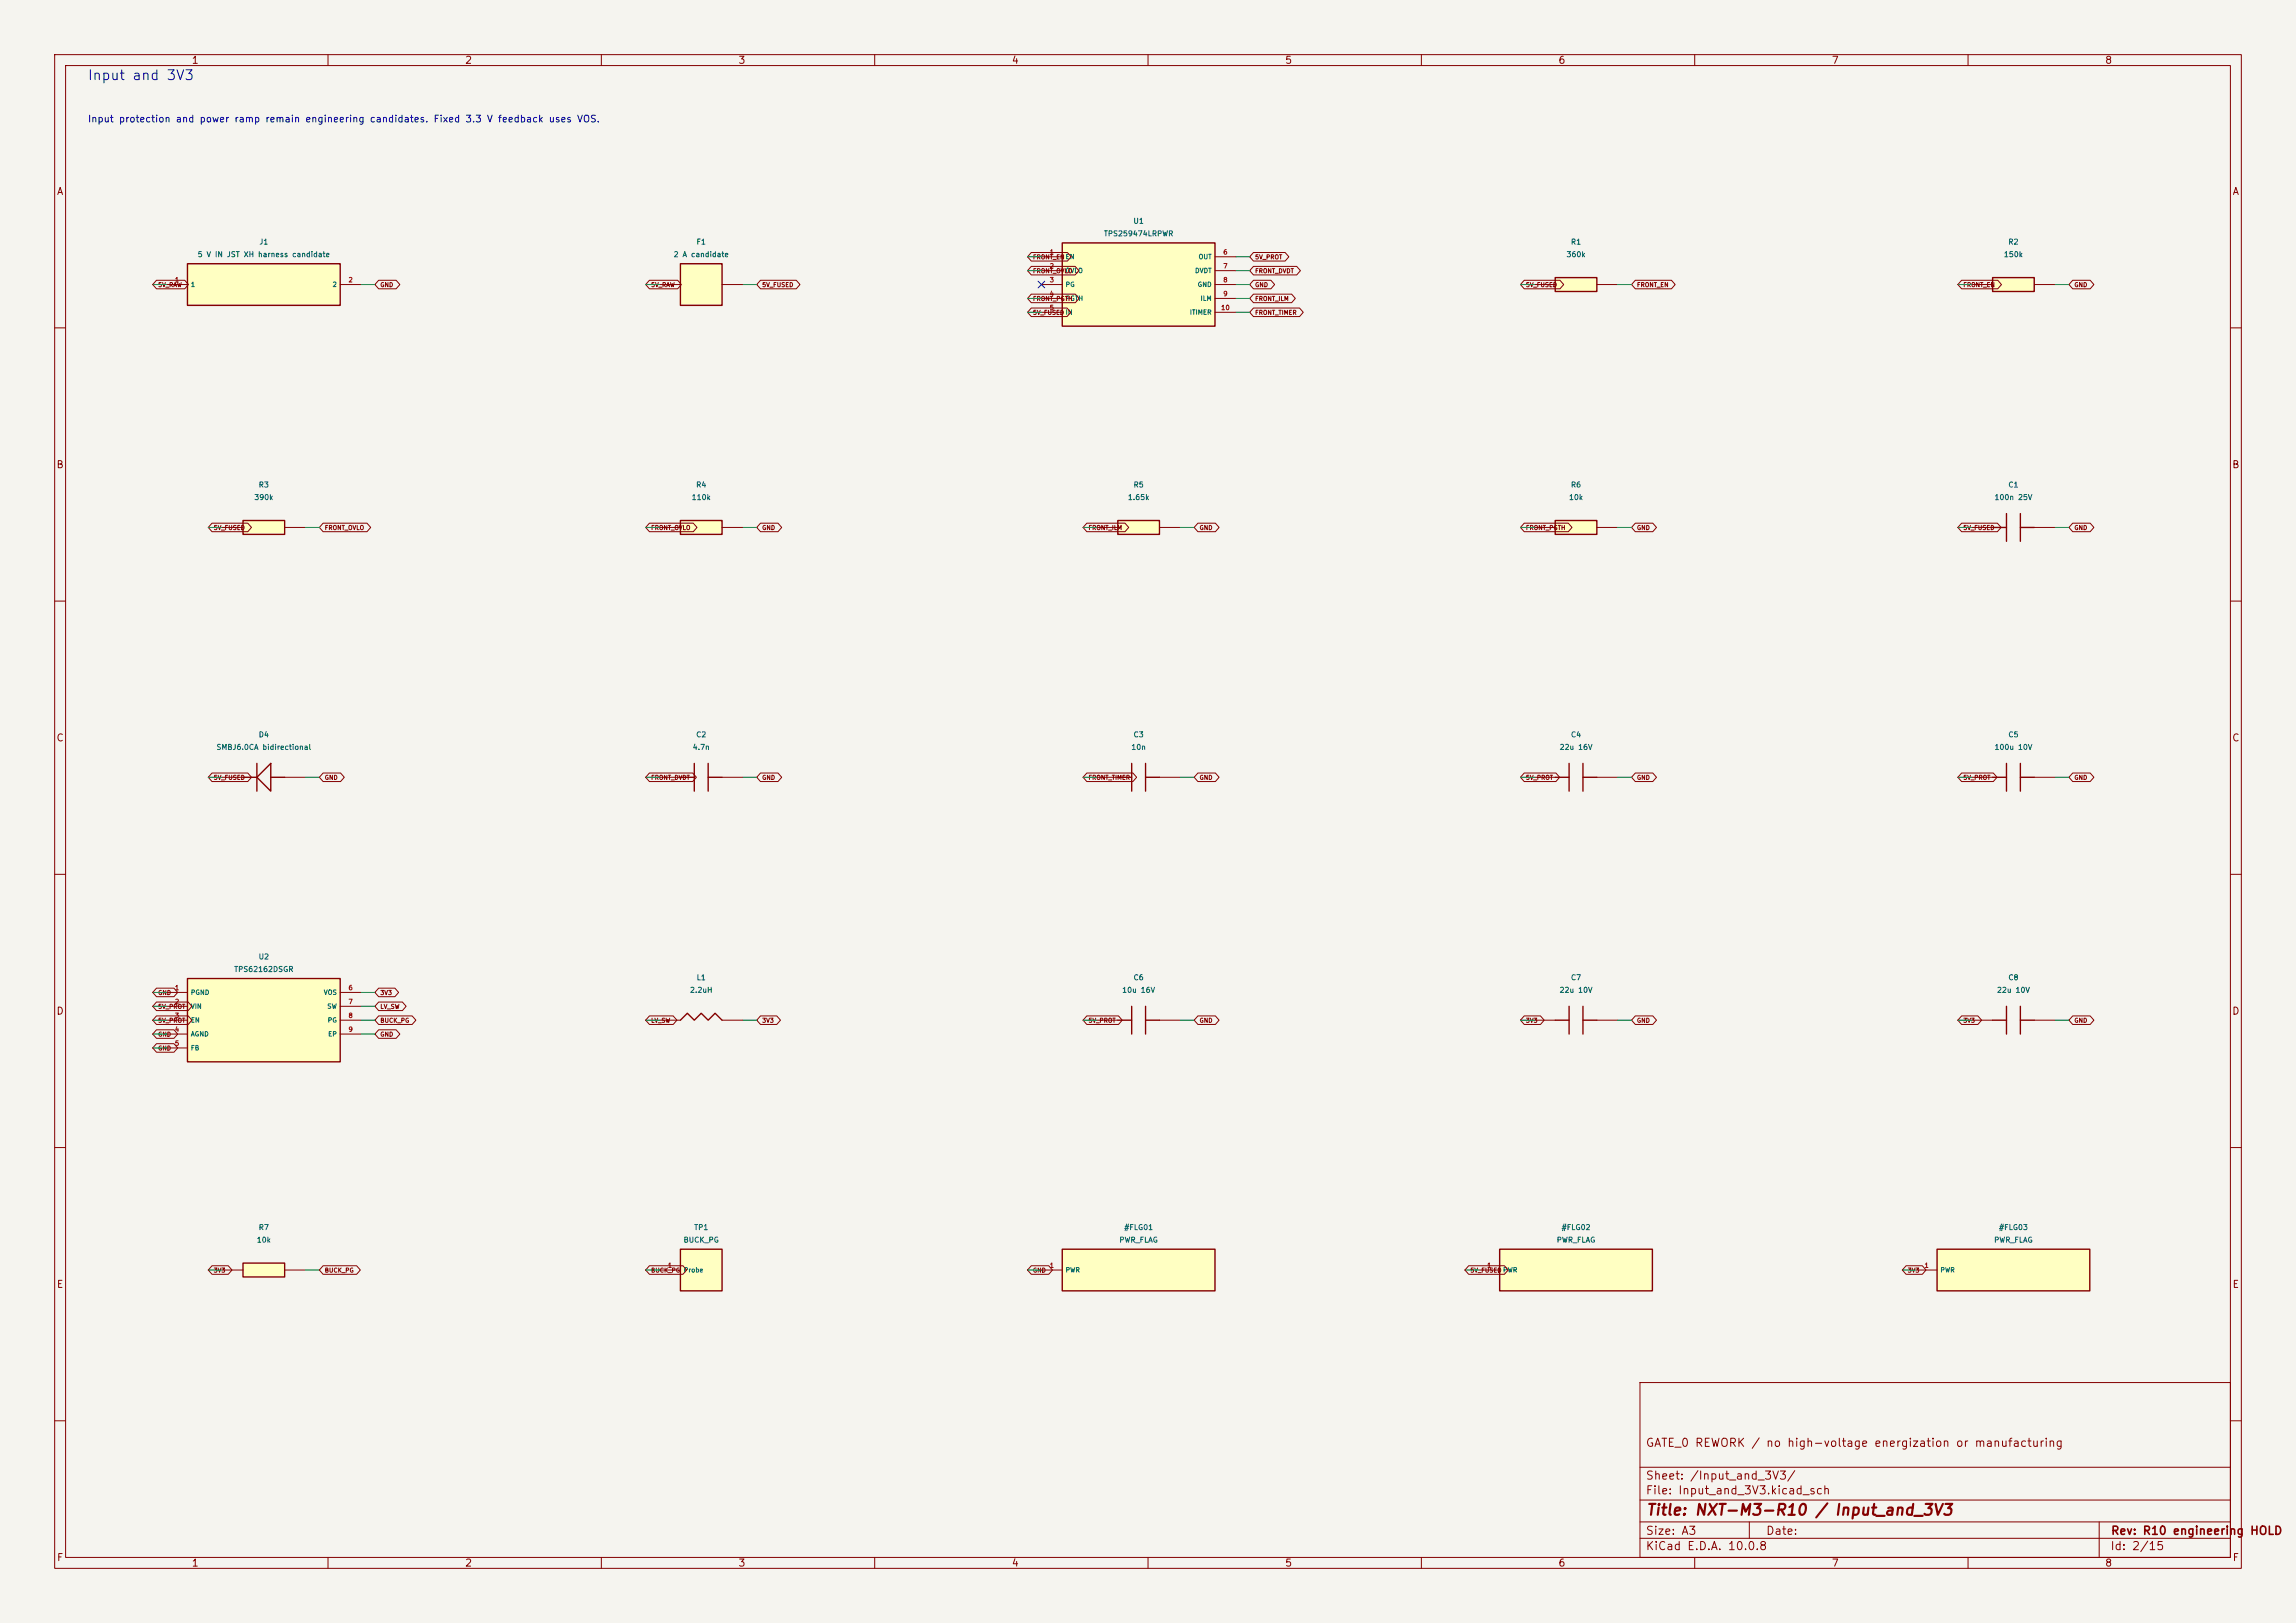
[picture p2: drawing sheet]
<svg xmlns="http://www.w3.org/2000/svg" width="420mm" height="297mm" viewBox="0 0 420 297" stroke-linecap="round" stroke-linejoin="round" font-family="sans-serif">
<defs><g id="words">
<text font-size="2" fill="#840000" x="301" y="277.8">Title: NXT-M3-R10 / Input_and_3V3</text>
<text font-size="1.8" fill="#0000c2" x="15.9" y="15.1">Input and 3V3</text>
<g font-size="1.5" fill="#840000">
<text x="300.9" y="265.1">GATE_0 REWORK / no high-voltage energization or manufacturing</text>
<text x="300.9" y="273.8">File: Input_and_3V3.kicad_sch</text>
<text x="300.9" y="271.1">Sheet: /Input_and_3V3/</text>
<text x="300.9" y="281.2">Size: A3</text>
<text x="322.9" y="281.2">Date:</text>
<text x="386" y="281.2">Rev: R10 engineering HOLD</text>
<text x="300.9" y="284">KiCad E.D.A. 10.0.8</text>
<text x="385.9" y="284">Id: 2/15</text>
</g>
<g font-size="1.3" fill="#840000">
<text x="35" y="12">1</text>
<text x="85" y="12">2</text>
<text x="135" y="12">3</text>
<text x="185" y="12">4</text>
<text x="235" y="12">5</text>
<text x="285" y="12">6</text>
<text x="335" y="12">7</text>
<text x="385" y="12">8</text>
<text x="10.3" y="36">A</text>
<text x="408.3" y="36">A</text>
<text x="10.2" y="86">B</text>
<text x="408.2" y="86">B</text>
<text x="10.2" y="136">C</text>
<text x="408.2" y="136">C</text>
<text x="10.2" y="186">D</text>
<text x="408.2" y="186">D</text>
<text x="10.3" y="236">E</text>
<text x="408.3" y="236">E</text>
<text x="10.3" y="286">F</text>
<text x="35" y="287">1</text>
<text x="85" y="287">2</text>
<text x="135" y="287">3</text>
<text x="185" y="287">4</text>
<text x="235" y="287">5</text>
<text x="285" y="287">6</text>
<text x="335" y="287">7</text>
<text x="385" y="287">8</text>
<text x="408.3" y="286">F</text>
</g>
<text font-size="1.3" fill="#0000c2" x="16" y="22.7">Input protection and power ramp remain engineering candidates. Fixed 3.3 V feedback uses VOS.</text>
<g font-size="1" fill="#006464">
<text x="207.2" y="41.2">U1</text>
<text x="36.1" y="47.3">5 V IN JST XH harness candidate</text>
<text x="47.4" y="45">J1</text>
<text x="123.1" y="47.3">2 A candidate</text>
<text x="127.3" y="45">F1</text>
<text x="201.8" y="43.5">TPS259474LRPWR</text>
<text x="286.5" y="47.3">360k</text>
<text x="287.3" y="45">R1</text>
<text x="366.5" y="47.3">150k</text>
<text x="367.3" y="45">R2</text>
<text x="47.2" y="89.4">R3</text>
<text x="127.2" y="89.4">R4</text>
<text x="207.3" y="89.4">R5</text>
<text x="287.3" y="89.4">R6</text>
<text x="367.3" y="89.4">C1</text>
<text x="46.4" y="91.7">390k</text>
<text x="126.4" y="91.7">110k</text>
<text x="206.2" y="91.7">1.65k</text>
<text x="286.9" y="91.7">10k</text>
<text x="364.7" y="91.7">100n 25V</text>
<text x="39.5" y="137.4">SMBJ6.0CA bidirectional</text>
<text x="47.2" y="135.1">D4</text>
<text x="126.6" y="137.4">4.7n</text>
<text x="127.2" y="135.1">C2</text>
<text x="206.9" y="137.4">10n</text>
<text x="207.3" y="135.1">C3</text>
<text x="285.2" y="137.4">22u 16V</text>
<text x="287.3" y="135.1">C4</text>
<text x="364.7" y="137.4">100u 10V</text>
<text x="367.3" y="135.1">C5</text>
<text x="42.7" y="178.1">TPS62162DSGR</text>
<text x="47.2" y="175.8">U2</text>
<text x="127.3" y="179.6">L1</text>
<text x="207.3" y="179.6">C6</text>
<text x="287.3" y="179.6">C7</text>
<text x="367.3" y="179.6">C8</text>
<text x="126.1" y="181.9">2.2uH</text>
<text x="205.2" y="181.9">10u 16V</text>
<text x="285.2" y="181.9">22u 10V</text>
<text x="365.2" y="181.9">22u 10V</text>
<text x="46.9" y="227.6">10k</text>
<text x="47.2" y="225.3">R7</text>
<text x="124.9" y="227.6">BUCK_PG</text>
<text x="126.9" y="225.3">TP1</text>
<text x="204.7" y="227.6">PWR_FLAG</text>
<text x="205.5" y="225.3">#FLG01</text>
<text x="284.7" y="227.6">PWR_FLAG</text>
<text x="285.5" y="225.3">#FLG02</text>
<text x="364.7" y="227.6">PWR_FLAG</text>
<text x="365.6" y="225.3">#FLG03</text>
</g>
<g font-size=".8" fill="#840000">
<text x="188.9" y="47.6">FRONT_ENEN</text>
<text x="229.5" y="47.6">5V_PROT</text>
<text x="28.8" y="52.7">5V_RAW</text>
<text x="69.5" y="52.7">GND</text>
<text x="119" y="52.7">5V_RAW</text>
<text x="139.3" y="52.7">5V_FUSED</text>
<text x="188.9" y="50.2">FRONT_OVLO</text>
<text x="229.5" y="52.7">GND</text>
<text x="229.5" y="50.2">FRONT_DVDT</text>
<text x="279" y="52.7">5V_FUSED</text>
<text x="299.3" y="52.7">FRONT_EN</text>
<text x="359" y="52.7">FRONT_EN</text>
<text x="379.4" y="52.7">GND</text>
<text x="188.9" y="55.3">FRONT_PGTH</text>
<text x="188.9" y="57.8">5V_FUSEDIN</text>
<text x="229.5" y="57.8">FRONT_TIMER</text>
<text x="229.5" y="55.3">FRONT_ILM</text>
<text x="39" y="97.2">5V_FUSED</text>
<text x="59.3" y="97.2">FRONT_OVLO</text>
<text x="119" y="97.2">FRONT_OVLO</text>
<text x="139.3" y="97.2">GND</text>
<text x="199" y="97.2">FRONT_ILM</text>
<text x="219.3" y="97.2">GND</text>
<text x="279" y="97.2">FRONT_PGTH</text>
<text x="299.3" y="97.2">GND</text>
<text x="359" y="97.2">5V_FUSED</text>
<text x="379.4" y="97.2">GND</text>
<text x="39" y="142.9">5V_FUSED</text>
<text x="59.3" y="142.9">GND</text>
<text x="119" y="142.9">FRONT_DVDT</text>
<text x="139.3" y="142.9">GND</text>
<text x="199" y="142.9">FRONT_TIMER</text>
<text x="219.3" y="142.9">GND</text>
<text x="279" y="142.9">5V_PROT</text>
<text x="299.3" y="142.9">GND</text>
<text x="359" y="142.9">5V_PROT</text>
<text x="379.4" y="142.9">GND</text>
<text x="28.8" y="182.3">GND</text>
<text x="28.8" y="184.8">5V_PROT</text>
<text x="69.5" y="182.3">3V3</text>
<text x="69.5" y="184.8">LV_SW</text>
<text x="28.8" y="189.9">GND</text>
<text x="28.8" y="187.3">5V_PROT</text>
<text x="69.5" y="187.3">BUCK_PG</text>
<text x="69.5" y="189.9">GND</text>
<text x="119" y="187.3">LV_SW</text>
<text x="139.3" y="187.3">3V3</text>
<text x="199" y="187.3">5V_PROT</text>
<text x="219.3" y="187.3">GND</text>
<text x="279" y="187.3">3V3</text>
<text x="299.3" y="187.3">GND</text>
<text x="359" y="187.3">3V3</text>
<text x="379.4" y="187.3">GND</text>
<text x="28.8" y="192.4">GND</text>
<text x="39" y="233.1">3V3</text>
<text x="59.3" y="233.1">BUCK_PG</text>
<text x="119" y="233.1">BUCK_PG</text>
<text x="188.9" y="233.1">GND</text>
<text x="268.9" y="233.1">5V_FUSEDPWR</text>
<text x="348.9" y="233.1">3V3</text>
</g>
<g font-size=".8" fill="#a90000">
<text x="191.9" y="46.8">1</text>
<text x="223.7" y="46.8">6</text>
<text x="31.9" y="51.9">1</text>
<text x="63.7" y="51.9">2</text>
<text x="191.9" y="49.3">2</text>
<text x="191.9" y="51.9">3</text>
<text x="223.7" y="49.3">7</text>
<text x="223.7" y="51.9">8</text>
<text x="191.9" y="54.4">4</text>
<text x="191.9" y="56.9">5</text>
<text x="223.3" y="56.9">10</text>
<text x="223.7" y="54.4">9</text>
<text x="31.9" y="181.4">1</text>
<text x="31.9" y="183.9">2</text>
<text x="63.7" y="181.4">6</text>
<text x="63.7" y="183.9">7</text>
<text x="31.9" y="186.5">3</text>
<text x="31.9" y="189">4</text>
<text x="31.9" y="191.6">5</text>
<text x="63.7" y="186.5">8</text>
<text x="63.7" y="189">9</text>
<text x="122.1" y="232.2">1</text>
<text x="191.9" y="232.2">1</text>
<text x="271.9" y="232.2">1</text>
<text x="351.9" y="232.2">1</text>
</g>
<g font-size=".8" fill="#006464">
<text x="219.2" y="47.6">OUT</text>
<text x="34.8" y="52.7">1</text>
<text x="60.7" y="52.7">2</text>
<text x="194.8" y="50.2">OVLO</text>
<text x="194.8" y="52.7">PG</text>
<text x="218.5" y="50.2">DVDT</text>
<text x="219" y="52.7">GND</text>
<text x="194.8" y="55.2">PGTH</text>
<text x="217.6" y="57.8">ITIMER</text>
<text x="219.5" y="55.2">ILM</text>
<text x="34.8" y="182.2">PGND</text>
<text x="34.8" y="184.8">VIN</text>
<text x="59.1" y="182.2">VOS</text>
<text x="59.8" y="184.8">SW</text>
<text x="34.8" y="187.3">EN</text>
<text x="34.8" y="189.9">AGND</text>
<text x="59.9" y="187.3">PG</text>
<text x="59.9" y="189.9">EP</text>
<text x="34.8" y="192.4">FB</text>
<text x="125" y="233">Probe</text>
<text x="194.8" y="233">PWR</text>
<text x="354.9" y="233">PWR</text>
</g>
</g></defs>
<path d="M0 0h420v297h-420z" fill="#f5f4ef" stroke="#f5f4ef" stroke-width=".18"/>
<g fill="none" stroke="#840000" stroke-width=".18">
<path d="M10 10h400v277h-400zM12 12h396v273h-396zM60 10v2M110 10v2M160 10v2M210 10v2M260 10v2M310 10v2M360 10v2M10 60h2M408 60h2M10 110h2"/>
<path d="M408 110h2M10 160h2M408 160h2M10 210h2M408 210h2M300 253h108v32h-108zM10 260h2M300 278.5h108M300 274.5h108M300 268.5h108M320 278.5v3M384 278.5v6.5"/>
<path d="M408 260h2M60 285v2M110 285v2M160 285v2M210 285v2M260 285v2M300 281.5h108M310 285v2M360 285v2"/>
</g>
<path d="M354.3 228.6h28v7.6h-28z" fill="#ffffc2"/>
<path d="M354.3 228.6h28v7.6h-28z" fill="none" stroke="#840000" stroke-width=".25"/>
<path d="M350.5 232.4h3.8" fill="none" stroke="#840000" stroke-width=".18"/>
<path d="M34.3 179.1h27.9v15.2h-27.9z" fill="#ffffc2"/>
<path d="M34.3 179.1h27.9v15.2h-27.9z" fill="none" stroke="#840000" stroke-width=".25"/>
<path d="M30.5 181.6h3.8M30.5 184.2h3.8M30.5 186.7h3.8M30.5 189.2h3.8M30.5 191.8h3.8M62.2 181.6h3.8M62.2 184.2h3.8M62.2 186.7h3.8M62.2 189.2h3.8" fill="none" stroke="#840000" stroke-width=".18"/>
<path d="M124.5 228.6h7.6v7.6h-7.6z" fill="#ffffc2"/>
<path d="M124.5 228.6h7.6v7.6h-7.6z" fill="none" stroke="#840000" stroke-width=".25"/>
<path d="M120.6 232.4h3.9" fill="none" stroke="#840000" stroke-width=".18"/>
<path d="M44.4 95.3h7.7v2.5h-7.7z" fill="#ffffc2"/>
<path d="M44.4 95.3h7.7v2.5h-7.7zM127 139.7v5.1M129.5 139.7v5.1M367 139.7v5.1M369.6 139.7v5.1M124.5 142.2h2.5M129.5 142.2h2.6M364.5 142.2h2.5M369.6 142.2h2.5" fill="none" stroke="#840000" stroke-width=".25"/>
<path d="M40.6 96.5h3.8M52.1 96.5h3.8M120.6 142.2h3.9M132.1 142.2h3.8M360.7 142.2h3.8M372.1 142.2h3.8" fill="none" stroke="#840000" stroke-width=".18"/>
<path d="M194.3 44.5h27.9v15.2h-27.9z" fill="#ffffc2"/>
<path d="M194.3 44.5h27.9v15.2h-27.9zM287 139.7v5.1M289.6 139.7v5.1M284.5 142.2h2.5M289.6 142.2h2.5" fill="none" stroke="#840000" stroke-width=".25"/>
<path d="M190.5 47h3.8M190.5 49.5h3.8M190.5 52.1h3.8M190.5 54.6h3.8M190.5 57.2h3.8M222.2 47h3.9M222.2 49.5h3.9M222.2 52.1h3.9M222.2 54.6h3.9M222.2 57.2h3.9M280.7 142.2h3.8M292.1 142.2h3.8" fill="none" stroke="#840000" stroke-width=".18"/>
<path d="M34.3 48.3h27.9v7.6h-27.9z" fill="#ffffc2"/>
<path d="M34.3 48.3h27.9v7.6h-27.9z" fill="none" stroke="#840000" stroke-width=".25"/>
<path d="M30.5 52.1h3.8M62.2 52.1h3.8" fill="none" stroke="#840000" stroke-width=".18"/>
<path d="M284.5 95.3h7.6v2.5h-7.6z" fill="#ffffc2"/>
<path d="M284.5 95.3h7.6v2.5h-7.6zM284.5 186.7h2.5M287 184.2v5M289.6 186.7h2.5M289.6 184.2v5" fill="none" stroke="#840000" stroke-width=".25"/>
<path d="M280.7 96.5h3.8M292.1 96.5h3.8M280.7 186.7h3.8M292.1 186.7h3.8" fill="none" stroke="#840000" stroke-width=".18"/>
<path d="M44.4 231.1h7.7v2.6h-7.7z" fill="#ffffc2"/>
<path d="M44.4 231.1h7.7v2.6h-7.7z" fill="none" stroke="#840000" stroke-width=".25"/>
<path d="M40.6 232.4h3.8M52.1 232.4h3.8" fill="none" stroke="#840000" stroke-width=".18"/>
<path d="M194.3 228.6h27.9v7.6h-27.9z" fill="#ffffc2"/>
<path d="M194.3 228.6h27.9v7.6h-27.9z" fill="none" stroke="#840000" stroke-width=".25"/>
<path d="M190.5 232.4h3.8" fill="none" stroke="#840000" stroke-width=".18"/>
<path d="M364.5 50.8h7.6v2.5h-7.6z" fill="#ffffc2"/>
<path d="M364.5 50.8h7.6v2.5h-7.6zM47 139.7v5.1M44.4 142.2h2.6M47 142.2l2.5-2.5v5.1zM49.5 142.2h2.6" fill="none" stroke="#840000" stroke-width=".25"/>
<path d="M360.7 52.1h3.8M372.1 52.1h3.8M40.6 142.2h3.8M52.1 142.2h3.8" fill="none" stroke="#840000" stroke-width=".18"/>
<path d="M204.5 95.3h7.6v2.5h-7.6z" fill="#ffffc2"/>
<path d="M204.5 95.3h7.6v2.5h-7.6zM364.5 96.5h2.5M367 94v5.1M369.6 94v5.1M369.6 96.5h2.5M364.5 186.7h2.5M367 184.2v5M369.6 186.7h2.5M369.6 184.2v5" fill="none" stroke="#840000" stroke-width=".25"/>
<path d="M200.7 96.5h3.8M212.1 96.5h3.8M360.7 96.5h3.8M372.1 96.5h3.8M360.7 186.7h3.8M372.1 186.7h3.8" fill="none" stroke="#840000" stroke-width=".18"/>
<path d="M124.5 48.3h7.6v7.6h-7.6z" fill="#ffffc2"/>
<path d="M124.5 48.3h7.6v7.6h-7.6z" fill="none" stroke="#840000" stroke-width=".25"/>
<path d="M120.6 52.1h3.9M132.1 52.1h3.8" fill="none" stroke="#840000" stroke-width=".18"/>
<path d="M284.5 50.8h7.6v2.5h-7.6z" fill="#ffffc2"/>
<path d="M284.5 50.8h7.6v2.5h-7.6zM204.5 186.7h2.5M207 184.2v5M209.5 186.7h2.6M209.5 184.2v5" fill="none" stroke="#840000" stroke-width=".25"/>
<path d="M280.7 52.1h3.8M292.1 52.1h3.8M200.7 186.7h3.8M212.1 186.7h3.8" fill="none" stroke="#840000" stroke-width=".18"/>
<path d="M124.5 95.3h7.6v2.5h-7.6z" fill="#ffffc2"/>
<path d="M124.5 95.3h7.6v2.5h-7.6zM207 139.7v5.1M209.5 139.7v5.1M204.5 142.2h2.5M209.5 142.2h2.6" fill="none" stroke="#840000" stroke-width=".25"/>
<path d="M120.6 96.5h3.9M132.1 96.5h3.8M200.7 142.2h3.8M212.1 142.2h3.8" fill="none" stroke="#840000" stroke-width=".18"/>
<path d="M274.3 228.6h28v7.6h-28z" fill="#ffffc2"/>
<path d="M124.5 186.7l1.2-1.3 1.3 1.3 1.3-1.3 1.2 1.3 1.3-1.3 1.3 1.3M274.3 228.6h28v7.6h-28z" fill="none" stroke="#840000" stroke-width=".25"/>
<g fill="none" stroke="#840000" stroke-width=".18">
<path d="M28.6 51.3h5.2l.7 .8-.7 .8h-5.2l-.7-.8zM69.3 51.3h3.2l.6 .8-.6 .8h-3.2l-.7-.8zM118.8 51.3h5.2l.6 .8-.6 .8h-5.2l-.7-.8zM139.1 51.3h6.6l.6 .8-.6 .8h-6.6l-.7-.8zM188.6 46.2h6.7l.6 .8-.6 .8h-6.7l-.6-.8zM188.6 48.7h8.1l.6 .8-.6 .8h-8.1l-.6-.8zM188.6 53.8h8.1l.7 .8-.7 .8h-8.1l-.6-.8zM188.6 56.4h6.6l.7 .8-.7 .7h-6.6l-.6-.7zM229.3 46.2h5.8l.7 .8-.7 .8h-5.8l-.7-.8zM229.3 51.3h3.2l.7 .8-.7 .8h-3.2l-.7-.8zM229.3 56.4h8.4l.7 .8-.7 .7h-8.4l-.7-.7zM229.3 48.7h7.9l.7 .8-.7 .8h-7.9l-.7-.8z"/>
<path d="M229.3 53.8h7l.6 .8-.6 .8h-7l-.7-.8zM278.8 51.3h6.6l.6 .8-.6 .8h-6.6l-.7-.8zM299.1 51.3h6.6l.7 .8-.7 .8h-6.6l-.7-.8zM358.8 51.3h6.6l.7 .8-.7 .8h-6.6l-.7-.8zM379.1 51.3h3.2l.7 .8-.7 .8h-3.2l-.6-.8zM38.8 95.7h6.5l.7 .8-.7 .8h-6.5l-.7-.8zM59.1 95.7h8l.7 .8-.7 .8h-8l-.7-.8zM118.8 95.7h8l.7 .8-.7 .8h-8l-.7-.8zM139.1 95.7h3.2l.7 .8-.7 .8h-3.2l-.7-.8zM198.8 95.7h7l.7 .8-.7 .8h-7l-.7-.8zM219.1 95.7h3.2l.7 .8-.7 .8h-3.2l-.7-.8zM278.8 95.7h8.1l.7 .8-.7 .8h-8.1l-.7-.8z"/>
<path d="M299.1 95.7h3.2l.7 .8-.7 .8h-3.2l-.7-.8zM358.8 95.7h6.6l.6 .8-.6 .8h-6.6l-.7-.8zM379.1 95.7h3.2l.7 .8-.7 .8h-3.2l-.6-.8zM38.8 141.5h6.5l.7 .7-.7 .8h-6.5l-.7-.8zM59.1 141.5h3.2l.7 .7-.7 .8h-3.2l-.7-.8zM118.8 141.5h7.9l.7 .7-.7 .8h-7.9l-.7-.8zM139.1 141.5h3.2l.7 .7-.7 .8h-3.2l-.7-.8zM198.8 141.5h8.4l.7 .7-.7 .8h-8.4l-.7-.8zM219.1 141.5h3.2l.7 .7-.7 .8h-3.2l-.7-.8zM278.8 141.5h5.8l.7 .7-.7 .8h-5.8l-.7-.8zM299.1 141.5h3.2l.7 .7-.7 .8h-3.2l-.7-.8zM358.8 141.5h5.8l.7 .7-.7 .8h-5.8l-.7-.8z"/>
<path d="M379.1 141.5h3.2l.7 .7-.7 .8h-3.2l-.6-.8zM28.6 180.8h3.2l.7 .8-.7 .8h-3.2l-.7-.8zM28.6 188.4h3.2l.7 .8-.7 .8h-3.2l-.7-.8zM28.6 183.4h5.8l.7 .8-.7 .7h-5.8l-.7-.7zM28.6 185.9h5.8l.7 .8-.7 .8h-5.8l-.7-.8zM28.6 191h3.2l.7 .8-.7 .8h-3.2l-.7-.8zM69.3 180.8h2.9l.7 .8-.7 .8h-2.9l-.7-.8zM69.3 183.4h4.3l.7 .8-.7 .7h-4.3l-.7-.7zM69.3 185.9h6.1l.7 .8-.7 .8h-6.1l-.7-.8zM69.3 188.4h3.2l.6 .8-.6 .8h-3.2l-.7-.8zM118.8 185.9h4.3l.7 .8-.7 .8h-4.3l-.7-.8zM120.6 186.7h3.9"/>
<path d="M132.1 186.7h3.8M139.1 185.9h3l.7 .8-.7 .8h-3l-.7-.8zM198.8 185.9h5.8l.7 .8-.7 .8h-5.8l-.7-.8zM219.1 185.9h3.2l.7 .8-.7 .8h-3.2l-.7-.8zM278.8 185.9h3l.7 .8-.7 .8h-3l-.7-.8zM299.1 185.9h3.2l.7 .8-.7 .8h-3.2l-.7-.8zM358.8 185.9h3l.7 .8-.7 .8h-3l-.7-.8zM379.1 185.9h3.2l.7 .8-.7 .8h-3.2l-.6-.8zM38.8 231.6h3l.6 .8-.6 .8h-3l-.7-.8zM59.1 231.6h6.1l.7 .8-.7 .8h-6.1l-.7-.8zM118.8 231.6h6.1l.7 .8-.7 .8h-6.1l-.7-.8zM188.6 231.6h3.2l.7 .8-.7 .8h-3.2l-.6-.8z"/>
<path d="M268.7 231.6h6.5l.7 .8-.7 .8h-6.5l-.7-.8zM270.5 232.4h3.8M348.7 231.6h2.9l.7 .8-.7 .8h-2.9l-.7-.8z"/>
</g>
<g fill="none" stroke="#009600" stroke-width=".18">
<path d="M27.9 52.1h2.6M66 52.1h2.6M118.1 52.1h2.5M135.9 52.1h2.5M188 57.2h2.5M188 54.6h2.5M188 47h2.5M188 49.5h2.5M226.1 57.2h2.5M226.1 52.1h2.5M226.1 54.6h2.5M226.1 47h2.5"/>
<path d="M226.1 49.5h2.5M278.1 52.1h2.6M295.9 52.1h2.5M358.1 52.1h2.6M375.9 52.1h2.6M38.1 96.5h2.5M55.9 96.5h2.5M118.1 96.5h2.5M135.9 96.5h2.5M198.1 96.5h2.6M215.9 96.5h2.5M278.1 96.5h2.6"/>
<path d="M295.9 96.5h2.5M358.1 96.5h2.6M375.9 96.5h2.6M38.1 142.2h2.5M55.9 142.2h2.5M118.1 142.2h2.5M135.9 142.2h2.5M198.1 142.2h2.6M215.9 142.2h2.5M278.1 142.2h2.6M295.9 142.2h2.5M358.1 142.2h2.6"/>
<path d="M375.9 142.2h2.6M27.9 186.7h2.6M27.9 181.6h2.6M27.9 184.2h2.6M27.9 189.2h2.6M27.9 191.8h2.6M66 186.7h2.6M66 181.6h2.6M66 184.2h2.6M66 189.2h2.6M118.1 186.7h2.5M135.9 186.7h2.5"/>
<path d="M198.1 186.7h2.6M215.9 186.7h2.5M278.1 186.7h2.6M295.9 186.7h2.5M358.1 186.7h2.6M375.9 186.7h2.6M38.1 232.4h2.5M55.9 232.4h2.5M118.1 232.4h2.5M188 232.4h2.5M268 232.4h2.5M348 232.4h2.5"/>
</g>
<path d="M189.9 51.5l1.2 1.2M191.1 51.5l-1.2 1.2" fill="none" stroke="#000084" stroke-width=".18"/>
<use href="#words"/>
</svg>
